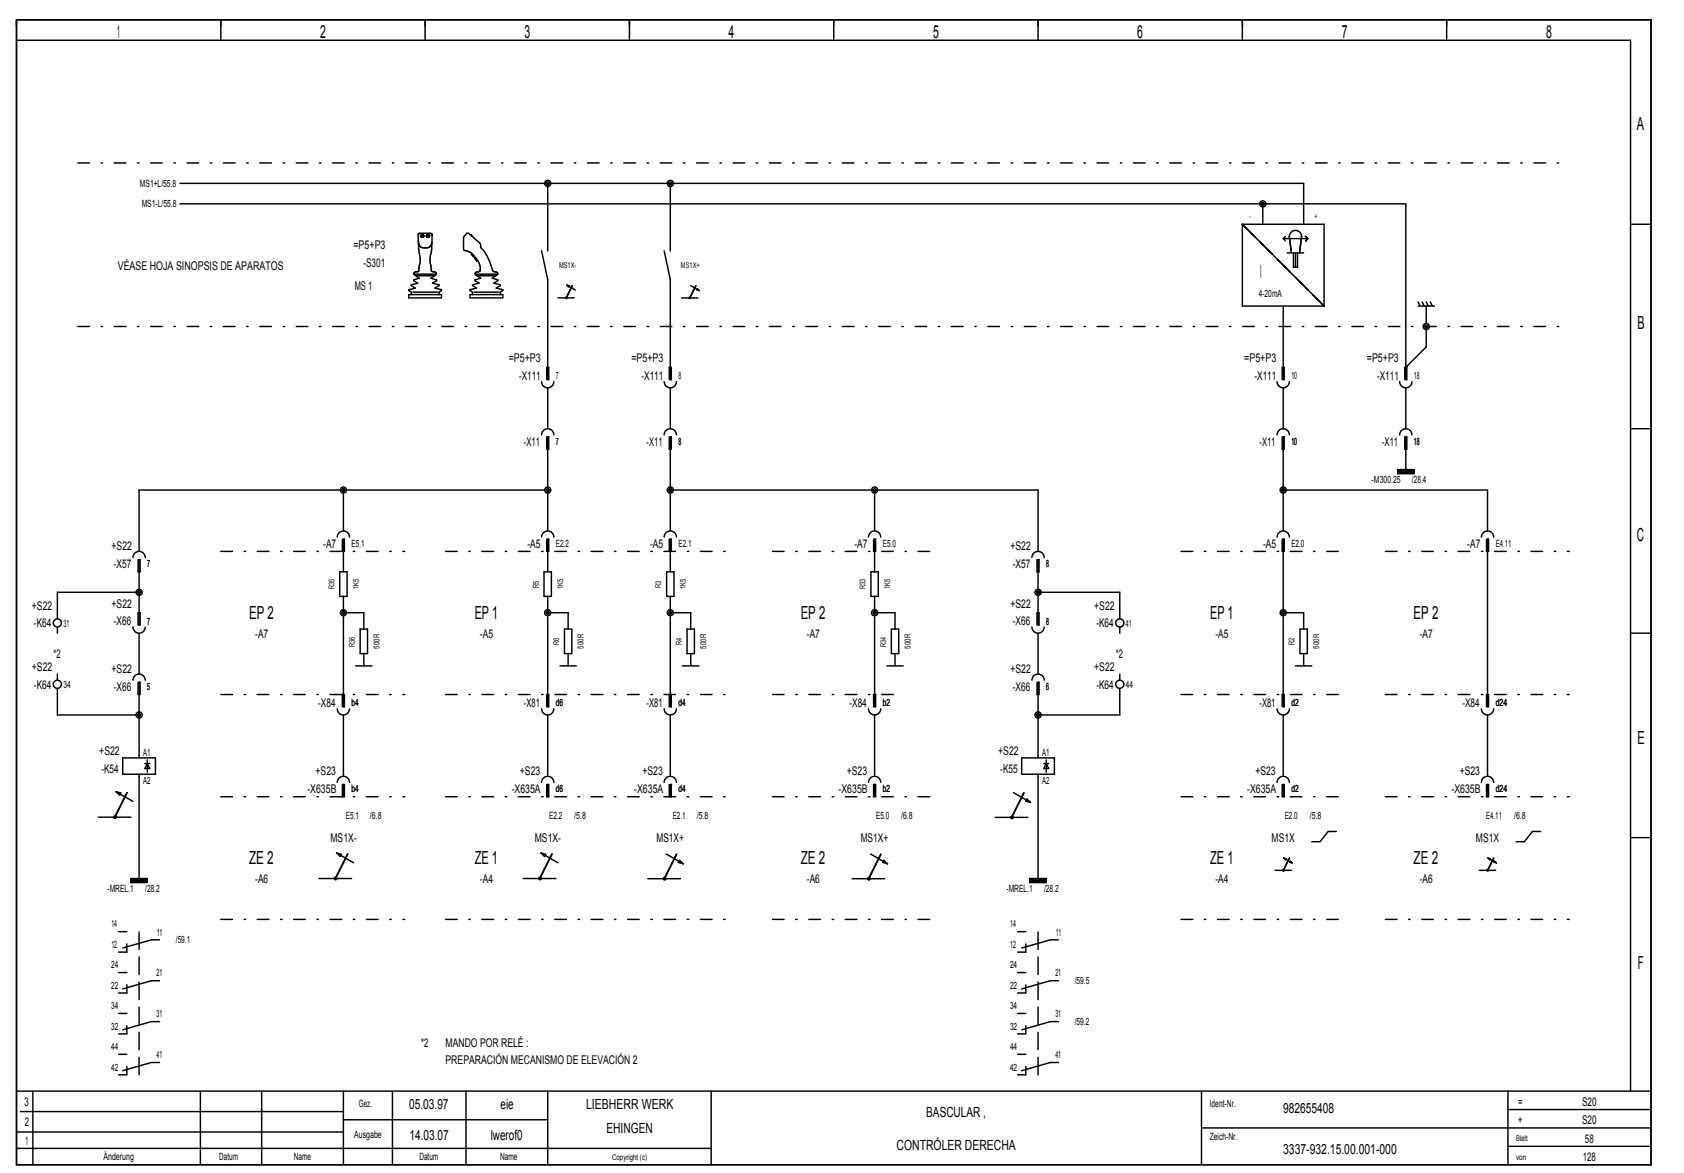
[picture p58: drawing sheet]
<svg xmlns="http://www.w3.org/2000/svg" width="408mm" height="284mm" viewBox="0 0 408 284" stroke-linecap="round" stroke-linejoin="round" font-family="sans-serif">
<defs><g id="words">
<g font-size="4.4">
<text x="28.4" y="9.3">1</text>
<text x="77.5" y="9.3">2</text>
<text x="127.1" y="9.3">3</text>
<text x="176.5" y="9.3">4</text>
<text x="226.1" y="9.3">5</text>
<text x="275.5" y="9.3">6</text>
<text x="325.1" y="9.3">7</text>
<text x="374.6" y="9.3">8</text>
<text x="396.6" y="31.6">A</text>
<text x="305.3" y="67.2">I</text>
<text x="396.7" y="79.6">B</text>
<text x="396.6" y="131.1">C</text>
<text x="60.3" y="149.9">EP 2</text>
<text x="115" y="149.9">EP 1</text>
<text x="194" y="149.9">EP 2</text>
<text x="293.2" y="149.9">EP 1</text>
<text x="342.5" y="149.9">EP 2</text>
<text x="396.7" y="180.1">E</text>
<text x="60.3" y="209.3">ZE 2</text>
<text x="115" y="209.3">ZE 1</text>
<text x="194" y="209.3">ZE 2</text>
<text x="293.2" y="209.3">ZE 1</text>
<text x="342.5" y="209.3">ZE 2</text>
<text x="396.8" y="234.5">F</text>
</g>
<g font-size="3.4">
<text x="99.2" y="268.5">05.03.97</text>
<text x="121.3" y="268.5">eie</text>
<text x="142" y="268.5">LIEBHERR WERK</text>
<text x="310.9" y="269.5">982655408</text>
<text x="99.2" y="275.9">14.03.07</text>
<text x="118.9" y="275.9">lwerof0</text>
<text x="146.9" y="274.4">EHINGEN</text>
<text x="224.4" y="270.4">BASCULAR ,</text>
<text x="217.2" y="278.4">CONTRÓLER DERECHA</text>
<text x="310.9" y="279.4">3337­932.15.00.001­000</text>
</g>
<g font-size="2.9">
<text x="28.5" y="65.3">VÉASE HOJA SINOPSIS DE APARATOS</text>
<text x="85.6" y="60.3">=P5+P3</text>
<text x="88.1" y="64.6">­S301</text>
<text x="85.9" y="70.2">MS 1</text>
<text x="123.3" y="87.7">=P5+P3</text>
<text x="153" y="87.7">=P5+P3</text>
<text x="301.5" y="87.7">=P5+P3</text>
<text x="331.2" y="87.7">=P5+P3</text>
<text x="125.7" y="92">­X111</text>
<text x="155.4" y="92">­X111</text>
<text x="303.9" y="92">­X111</text>
<text x="333.6" y="92">­X111</text>
<text x="127" y="107.9">­X11</text>
<text x="156.7" y="107.9">­X11</text>
<text x="305.2" y="107.9">­X11</text>
<text x="334.9" y="107.9">­X11</text>
<text x="27" y="133.2">+S22</text>
<text x="27.6" y="137.6">­X57</text>
<text x="78.3" y="132.6">­A7</text>
<text x="127.8" y="132.6">­A5</text>
<text x="157.5" y="132.6">­A5</text>
<text x="207" y="132.6">­A7</text>
<text x="244.8" y="133.2">+S22</text>
<text x="245.4" y="137.6">­X57</text>
<text x="306" y="132.6">­A5</text>
<text x="355.5" y="132.6">­A7</text>
<text x="7.7" y="147.6">+S22</text>
<text x="27" y="147.1">+S22</text>
<text x="244.8" y="147.1">+S22</text>
<text x="265.1" y="147.6">+S22</text>
<text x="8.2" y="151.9">­K64</text>
<text x="27.6" y="151.4">­X66</text>
<text x="61.8" y="154.4">­A7</text>
<text x="116.3" y="154.4">­A5</text>
<text x="195.5" y="154.4">­A7</text>
<text x="245.4" y="151.4">­X66</text>
<text x="265.6" y="151.9">­K64</text>
<text x="294.5" y="154.4">­A5</text>
<text x="344" y="154.4">­A7</text>
<text x="13" y="159.3">*2</text>
<text x="270.4" y="159.3">*2</text>
<text x="7.7" y="162.4">+S22</text>
<text x="8.2" y="166.8">­K64</text>
<text x="27" y="162.9">+S22</text>
<text x="27.6" y="167.3">­X66</text>
<text x="244.8" y="162.9">+S22</text>
<text x="245.4" y="167.3">­X66</text>
<text x="265.1" y="162.4">+S22</text>
<text x="265.6" y="166.8">­K64</text>
<text x="77.1" y="171.2">­X84</text>
<text x="127" y="171.2">­X81</text>
<text x="156.7" y="171.2">­X81</text>
<text x="205.8" y="171.2">­X84</text>
<text x="305.2" y="171.2">­X81</text>
<text x="354.3" y="171.2">­X84</text>
<text x="24.1" y="182.7">+S22</text>
<text x="241.9" y="182.7">+S22</text>
<text x="24.6" y="187.1">­K54</text>
<text x="76.5" y="187.7">+S23</text>
<text x="126" y="187.7">+S23</text>
<text x="155.7" y="187.7">+S23</text>
<text x="205.2" y="187.7">+S23</text>
<text x="242.4" y="187.1">­K55</text>
<text x="304.2" y="187.7">+S23</text>
<text x="353.7" y="187.7">+S23</text>
<text x="74.5" y="192">­X635B</text>
<text x="124" y="192">­X635A</text>
<text x="153.7" y="192">­X635A</text>
<text x="203.2" y="192">­X635B</text>
<text x="302.2" y="192">­X635A</text>
<text x="351.7" y="192">­X635B</text>
<text x="80.1" y="203.9">MS1X­</text>
<text x="129.6" y="203.9">MS1X­</text>
<text x="159" y="203.9">MS1X+</text>
<text x="208.5" y="203.9">MS1X+</text>
<text x="308.1" y="203.9">MS1X</text>
<text x="357.6" y="203.9">MS1X</text>
<text x="61.8" y="213.8">­A6</text>
<text x="116.3" y="213.8">­A4</text>
<text x="195.5" y="213.8">­A6</text>
<text x="294.5" y="213.8">­A4</text>
<text x="344" y="213.8">­A6</text>
<text x="102.1" y="253.4">*2</text>
<text x="107.9" y="253.4">MANDO POR RELÉ :</text>
<text x="107.9" y="257.6">PREPARACIÓN MECANISMO DE ELEVACIÓN 2</text>
<text x="5.9" y="267.8">3</text>
<text x="367.8" y="267.8">=</text>
<text x="383.3" y="267.8">S20</text>
<text x="6" y="272.7">2</text>
<text x="367.8" y="272.2">+</text>
<text x="383.3" y="272.2">S20</text>
<text x="6.2" y="277.2">1</text>
<text x="383.5" y="281.1">128</text>
<text x="384" y="276.7">58</text>
</g>
<g font-size="2.4">
<text x="33.9" y="45.3">MS1+L/55.8</text>
<text x="34.3" y="50.2">MS1­L/55.8</text>
<text x="305" y="72">4­20mA</text>
<text x="134.7" y="91.8">7</text>
<text x="164.4" y="91.8">8</text>
<text x="312.9" y="91.8">10</text>
<text x="342.6" y="91.8">18</text>
<text x="134.7" y="107.6">7</text>
<text x="164.4" y="107.6">8</text>
<text x="312.9" y="107.6">10</text>
<text x="342.6" y="107.6">18</text>
<text x="332.3" y="117.1">­M300.25</text>
<text x="342.1" y="117.1">/28.4</text>
<text x="35.7" y="137.3">7</text>
<text x="85.2" y="132.4">E5.1</text>
<text x="134.7" y="132.4">E2.2</text>
<text x="164.4" y="132.4">E2.1</text>
<text x="213.9" y="132.4">E5.0</text>
<text x="253.5" y="137.3">8</text>
<text x="312.9" y="132.4">E2.0</text>
<text x="362.4" y="132.4">E4.11</text>
<text x="15.4" y="151.7">31</text>
<text x="35.7" y="151.2">7</text>
<text x="253.5" y="151.2">8</text>
<text x="272.8" y="151.7">41</text>
<text x="15.4" y="166.6">34</text>
<text x="35.7" y="167">5</text>
<text x="253.5" y="167">6</text>
<text x="272.8" y="166.6">44</text>
<text x="85.2" y="171">b4</text>
<text x="134.7" y="171">d6</text>
<text x="164.4" y="171">d4</text>
<text x="213.9" y="171">b2</text>
<text x="312.9" y="171">d2</text>
<text x="362.4" y="171">d24</text>
<text x="34.7" y="183">A1</text>
<text x="252.5" y="183">A1</text>
<text x="34.7" y="189.8">A2</text>
<text x="85.2" y="191.8">b4</text>
<text x="134.7" y="191.8">d6</text>
<text x="164.4" y="191.8">d4</text>
<text x="213.9" y="191.8">b2</text>
<text x="252.5" y="189.8">A2</text>
<text x="312.9" y="191.8">d2</text>
<text x="362.4" y="191.8">d24</text>
<text x="83.8" y="198.2">E5.1</text>
<text x="89.6" y="198.2">/6.8</text>
<text x="133.1" y="198.2">E2.2</text>
<text x="139.1" y="198.2">/5.8</text>
<text x="163" y="198.2">E2.1</text>
<text x="168.8" y="198.2">/5.8</text>
<text x="212.3" y="198.2">E5.0</text>
<text x="218.3" y="198.2">/6.8</text>
<text x="311.3" y="198.2">E2.0</text>
<text x="317.3" y="198.2">/5.8</text>
<text x="360.1" y="198.2">E4.11</text>
<text x="366.8" y="198.2">/6.8</text>
<text x="26.1" y="216.1">­MREL.1</text>
<text x="35.2" y="216.1">/28.2</text>
<text x="243.9" y="216.1">­MREL.1</text>
<text x="253" y="216.1">/28.2</text>
<text x="27" y="224.5">14</text>
<text x="38" y="226.5">11</text>
<text x="244.8" y="224.5">14</text>
<text x="255.8" y="226.5">11</text>
<text x="27" y="229.5">12</text>
<text x="42.6" y="228.4">/59.1</text>
<text x="244.8" y="229.5">12</text>
<text x="26.9" y="239.4">22</text>
<text x="26.9" y="234.4">24</text>
<text x="37.9" y="236.4">21</text>
<text x="244.7" y="239.4">22</text>
<text x="244.7" y="234.4">24</text>
<text x="255.7" y="236.4">21</text>
<text x="260.4" y="238.3">/59.5</text>
<text x="26.9" y="244.3">34</text>
<text x="244.7" y="244.3">34</text>
<text x="26.9" y="249.3">32</text>
<text x="37.9" y="246.3">31</text>
<text x="244.7" y="249.3">32</text>
<text x="255.7" y="246.3">31</text>
<text x="260.4" y="248.2">/59.2</text>
<text x="26.9" y="254.2">44</text>
<text x="37.9" y="256.2">41</text>
<text x="244.7" y="254.2">44</text>
<text x="255.7" y="256.2">41</text>
<text x="26.9" y="259.2">42</text>
<text x="244.7" y="259.2">42</text>
<text x="87" y="268">Gez.</text>
<text x="293.1" y="268">Ident­Nr.</text>
<text x="85.8" y="275.5">Ausgabe</text>
<text x="293.1" y="275.9">Zeich­Nr.</text>
<text x="25.1" y="280.9">Änderung</text>
<text x="53.1" y="280.9">Datum</text>
<text x="71.2" y="280.9">Name</text>
<text x="101.6" y="280.9">Datum</text>
<text x="121.2" y="280.9">Name</text>
</g>
<g font-size="1.9">
<text x="302.8" y="53.1">­</text>
<text x="318.5" y="53.1">+</text>
<text x="135.4" y="65">MS1X­</text>
<text x="165" y="65">MS1X+</text>
<text x="81" y="142.7" transform="rotate(-90 81 142.7)">R35</text>
<text x="87" y="142.7" transform="rotate(-90 87 142.7)">1K5</text>
<text x="130.5" y="142.3" transform="rotate(-90 130.5 142.3)">R5</text>
<text x="136.5" y="142.7" transform="rotate(-90 136.5 142.7)">1K5</text>
<text x="160.2" y="142.3" transform="rotate(-90 160.2 142.3)">R3</text>
<text x="166.2" y="142.7" transform="rotate(-90 166.2 142.7)">1K5</text>
<text x="209.7" y="142.7" transform="rotate(-90 209.7 142.7)">R33</text>
<text x="215.7" y="142.7" transform="rotate(-90 215.7 142.7)">1K5</text>
<text x="86" y="156.6" transform="rotate(-90 86 156.6)">R36</text>
<text x="91.9" y="157" transform="rotate(-90 91.9 157)">500R</text>
<text x="135.5" y="156.1" transform="rotate(-90 135.5 156.1)">R6</text>
<text x="141.4" y="157" transform="rotate(-90 141.4 157)">500R</text>
<text x="165.2" y="156.1" transform="rotate(-90 165.2 156.1)">R4</text>
<text x="171.1" y="157" transform="rotate(-90 171.1 157)">500R</text>
<text x="214.7" y="156.6" transform="rotate(-90 214.7 156.6)">R34</text>
<text x="220.6" y="157" transform="rotate(-90 220.6 157)">500R</text>
<text x="313.7" y="156.1" transform="rotate(-90 313.7 156.1)">R2</text>
<text x="319.6" y="157" transform="rotate(-90 319.6 157)">500R</text>
<text x="148.3" y="280.8">Copyright (c)</text>
<text x="367.3" y="280.8">von</text>
<text x="367.3" y="276.4">Blatt</text>
</g>
</g></defs>
<g fill="none" stroke="#000" stroke-width=".35">
<path d="M4 4.8h396v277.2h-396zM4 9.7h391.1v254.5M53.5 4.8v4.9M103 4.8v4.9M152.5 4.8v4.9M202 4.8v4.9M251.5 4.8v4.9M301 4.8v4.9M350.5 4.8v4.9M43.6 49.3h297v42.6h.2v-3h-.4v3M43.6 44.4h272.2v9.9M101.4 58.3a1.7 1.7 0 0 0 1.1 1.7 1.7 1.7 0 0 0 1.9-.6l.2-.9"/>
<path d="M101.4 56.6l2.8-.1 .4 .2v3.5a9 9 0 0 0 .1 5.5 1.17 1.17 0 0 1 1.1 .7h-5.6a1.45 1.45 0 0 1 1.2-.8l.1-.5a8.4 8.4 0 0 0-.1-4.9zM113.1 56.5h.4l2.8 2.4 .2 .9a16.4 16.4 0 0 1 3 5.9 1.17 1.17 0 0 1 1.1 .7h-5.5a1.45 1.45 0 0 1 1.2-.8 4.9 4.9 0 0 0-3.8-5l-.2-.2v-2.9zM113.9 56.9l.4 .1 .2 .3M132.7 44.4v16.3M162.4 44.4v16.3M301 54.3v19.8h19.8M301 54.3h19.8v19.8M301 54.3l19.8 19.8M305.9 49.3v5M310.9 57.8h5.9M316.2 57.2l.6 .5M316.8 57.8l-.5 .7"/>
<path d="M316.8 57.8l-.2 .1M395.1 54.3h4.9M99 71.3h8v.8h-8zM100 70.7h6M100.4 66.4v.2l1.2 .8-1.4 .4v.2l1 .6-1.6 .4v.1l1 .6-1.6 .4v.2l.6 .4v.6M100.8 66.8h4.4M105.6 66.4v.2l-1.2 .8 1.4 .4v.2l-1 .6 1.6 .4v.1l-1 .6 1.6 .4v.2l-.6 .4v.6M113.9 71.3h7.9v.8h-7.9zM114.4 61.4l-.2 .2 1.3 1.6 .2-.1M114.9 70.7h5.9M115.3 66.4v.2l1.2 .8-1.4 .4v.2l1 .6-1.6 .4v.1l1 .6-1.6 .4v.2l.6 .4v.6M115.7 66.8h4.3"/>
<path d="M120.4 66.4v.2l-1.2 .8 1.4 .4v.2l-1 .6 1.6 .4v.1l-1 .6 1.6 .4v.2l-.6 .4v.6M131.2 60.7l1.5 7v24.2h.2v-3h-.4v3M135.2 72.1h3.9M137.3 69l2.1 1.2M137.3 69l.6 .2-.1 .3zM138.6 69.1l-1.4 3M138.7 69.1l-1.5 3M160.9 60.7l1.5 7v24.2h.2v-3h-.4v3M165.1 72.1h4M167.4 69.1l2 1.2M168.6 69.2l-1.5 2.9M169 69.9l.4 .4-.6-.1z"/>
<path d="M310.9 74.1v17.8h.2v-3h-.4v3M311.9 61.2h3.9M312.9 61.2l-.5-3.9a1.48 1.48 0 0 1 1.5-1.5 1.48 1.48 0 0 1 1.5 1.5l-.5 3.9M313.4 61.2v3.5h1v-3.5M313.9 61.2v3.5M343.6 74.1h3.9M343.6 73.1l.5 1M344.6 73.1l.5 1M345.5 73.1l.5 1M345.5 79v5l-4.9 4.9M346.5 73.1l.5 1M131.2 92.4a1.49 1.49 0 0 0 1.5 1.5 1.49 1.49 0 0 0 1.5-1.5"/>
<path d="M132.7 93.9v9.9M160.9 92.4a1.49 1.49 0 0 0 1.5 1.5 1.49 1.49 0 0 0 1.5-1.5M162.4 93.9v9.9M309.4 92.4a1.48 1.48 0 0 0 1.5 1.5 1.48 1.48 0 0 0 1.5-1.5M310.9 93.9v9.9M339.1 92.4a1.49 1.49 0 0 0 1.5 1.5 1.49 1.49 0 0 0 1.5-1.5M340.6 93.9v9.9M83.2 118.6v9.9M131.2 105.3a1.49 1.49 0 0 1 1.5-1.5 1.49 1.49 0 0 1 1.5 1.5M132.5 105.8v2.9h.4v-2.9h-.2v22.7M132.7 118.6h-99v14.9M160.9 105.3a1.49 1.49 0 0 1 1.5-1.5 1.49 1.49 0 0 1 1.5 1.5"/>
<path d="M162.2 105.8v2.9h.4v-2.9h-.2v22.7M162.4 118.6h89.1v14.9M211.9 118.6v9.9M309.4 105.3a1.48 1.48 0 0 1 1.5-1.5 1.48 1.48 0 0 1 1.5 1.5M310.7 105.8v2.9h.4v-2.9h-.2v22.7M310.9 118.6h49.5v9.9M338.6 113.7h4v1h-4zM338.6 114.6h4M338.6 114.5h4M338.6 114.4h4M338.6 114.3h4M338.6 114.2h4"/>
<path d="M338.6 114.1h4M338.6 114h4M338.6 113.9h4M338.6 113.8h4M339.1 105.3a1.49 1.49 0 0 1 1.5-1.5 1.49 1.49 0 0 1 1.5 1.5M340.4 105.8v2.9h.4v-2.9h-.2v7.9M395.1 103.8h4.9M32.2 135a1.49 1.49 0 0 1 1.5-1.5 1.49 1.49 0 0 1 1.5 1.5M33.5 135.5v2.9h.4v-2.9h-.2v15.8h.2v-3h-.4v3M81.7 130a1.49 1.49 0 0 1 1.5-1.5 1.49 1.49 0 0 1 1.5 1.5M82.3 138.4h1.8v6h-1.8zM83 130.5v3h.4v-3h-.2v7.9"/>
<path d="M131.2 130a1.49 1.49 0 0 1 1.5-1.5 1.49 1.49 0 0 1 1.5 1.5M131.8 138.4h1.8v6h-1.8zM132.5 130.5v3h.4v-3h-.2v7.9M160.9 130a1.49 1.49 0 0 1 1.5-1.5 1.49 1.49 0 0 1 1.5 1.5M161.5 138.4h1.8v6h-1.8zM162.2 130.5v3h.4v-3h-.2v7.9M210.4 130a1.48 1.48 0 0 1 1.5-1.5 1.48 1.48 0 0 1 1.5 1.5M211 138.4h1.8v6h-1.8zM211.7 130.5v3h.4v-3h-.2v7.9M250 135a1.48 1.48 0 0 1 1.5-1.5 1.48 1.48 0 0 1 1.5 1.5M251.3 135.5v2.9h.4v-2.9h-.2v15.8h.2v-3h-.4v3M309.4 130a1.48 1.48 0 0 1 1.5-1.5 1.48 1.48 0 0 1 1.5 1.5"/>
<path d="M310.7 130.5v3h.4v-3h-.2v40.6h.2v-3h-.4v3M358.9 130a1.48 1.48 0 0 1 1.5-1.5 1.48 1.48 0 0 1 1.5 1.5M360.2 130.5v3h.4v-3h-.2v40.6h.2v-3h-.4v3M13.9 151.8v1.5M32.2 151.8a1.49 1.49 0 0 0 1.5 1.5 1.49 1.49 0 0 0 1.5-1.5M33.7 153.3v9.9M33.7 143.4h-19.8v6.4M83.2 144.4v26.7h.2v-3h-.4v3M83.2 148.3h4.9v4M87.3 152.3h1.7v5.9h-1.7zM88.1 158.2v3M132.7 144.4v26.7h.2v-3h-.4v3"/>
<path d="M132.7 148.3h5v4M136.8 152.3h1.7v5.9h-1.7zM137.7 158.2v3M162.4 144.4v26.7h.2v-3h-.4v3M162.4 148.3h5v4M166.5 152.3h1.7v5.9h-1.7zM167.4 158.2v3M211.9 144.4v26.7h.2v-3h-.4v3M211.9 148.3h4.9v4M216 152.3h1.7v5.9h-1.7zM216.8 158.2v3M250 151.8a1.48 1.48 0 0 0 1.5 1.5 1.48 1.48 0 0 0 1.5-1.5"/>
<path d="M251.5 153.3v9.9M251.5 143.4h19.8v6.4M271.3 151.8v1.5M310.9 148.3h4.9v4M315 152.3h1.7v5.9h-1.7zM315.8 158.2v3M395.1 153.3h4.9M13.9 163.2v1.5M13.9 166.7v6.4h19.8M32.2 164.7a1.49 1.49 0 0 1 1.5-1.5 1.49 1.49 0 0 1 1.5 1.5M33.5 165.2v2.9h.4v-2.9h-.2v18.3M81.7 171.6a1.49 1.49 0 0 0 1.5 1.5 1.49 1.49 0 0 0 1.5-1.5"/>
<path d="M83.2 173.1v14.8M86.2 161.2h3.9M131.2 171.6a1.49 1.49 0 0 0 1.5 1.5 1.49 1.49 0 0 0 1.5-1.5M132.7 173.1v14.8M135.7 161.2h3.9M160.9 171.6a1.49 1.49 0 0 0 1.5 1.5 1.49 1.49 0 0 0 1.5-1.5M162.4 173.1v14.8M165.4 161.2h3.9M210.4 171.6a1.48 1.48 0 0 0 1.5 1.5 1.48 1.48 0 0 0 1.5-1.5M211.9 173.1v14.8M214.9 161.2h3.9M250 164.7a1.48 1.48 0 0 1 1.5-1.5 1.48 1.48 0 0 1 1.5 1.5"/>
<path d="M251.3 165.2v2.9h.4v-2.9h-.2v18.3M271.3 163.2v1.5M271.3 166.7v6.4h-19.8M309.4 171.6a1.48 1.48 0 0 0 1.5 1.5 1.48 1.48 0 0 0 1.5-1.5M310.9 173.1v14.8M313.9 161.2h3.9M358.9 171.6a1.48 1.48 0 0 0 1.5 1.5 1.48 1.48 0 0 0 1.5-1.5M360.4 173.1v14.8M23.8 197.8h7.9M28.1 191.7l1.2 .3-.3 .5zM28.1 191.7l4.1 2.3M29.7 183.5h8v4h-8z"/>
<path d="M30.7 191.9l-2.9 5.9M30.8 191.9l-2.9 5.9M33.7 187.5v25.2M35.1 184.9h1.2M35.7 184v3M35.7 184.9l.6 1.2h-1.2zM81.7 189.4a1.49 1.49 0 0 1 1.5-1.5 1.49 1.49 0 0 1 1.5 1.5M83 189.9v3h.4v-3h-.2v3M131.2 189.4a1.49 1.49 0 0 1 1.5-1.5 1.49 1.49 0 0 1 1.5 1.5M132.5 189.9v3h.4v-3h-.2v3M160.9 189.4a1.49 1.49 0 0 1 1.5-1.5 1.49 1.49 0 0 1 1.5 1.5M162.2 189.9v3h.4v-3h-.2v3"/>
<path d="M210.4 189.4a1.48 1.48 0 0 1 1.5-1.5 1.48 1.48 0 0 1 1.5 1.5M211.7 189.9v3h.4v-3h-.2v3M241.1 197.9h7.9M245.6 191.9l4.1 2.4M247.5 183.5h8v4h-8zM248 192l-2.9 5.9M248.1 192l-2.9 5.9M248.8 193.4l.9 .9-1.2-.4zM251.5 187.5v25.2M252.9 184.9h1.2M253.5 184.9l.6 1.2h-1.2zM253.5 184v3"/>
<path d="M309.4 189.4a1.48 1.48 0 0 1 1.5-1.5 1.48 1.48 0 0 1 1.5 1.5M310.7 189.9v3h.4v-3h-.2v3M358.9 189.4a1.48 1.48 0 0 1 1.5-1.5 1.48 1.48 0 0 1 1.5 1.5M360.2 189.9v3h.4v-3h-.2v3M31.7 212.7h4v1h-4zM31.7 213.6h4M31.7 213.5h4M31.7 213.4h4M31.7 213.3h4M31.7 213.2h4M31.7 213.1h4M31.7 213h4"/>
<path d="M31.7 212.9h4M31.7 212.8h4M77.3 212.7h7.9M81.5 206.5l1.2 .3-.3 .6zM81.5 206.5l4.2 2.4M84.2 206.8l-3 5.9M84.3 206.8l-3 5.9M126.8 212.7h7.9M131 206.5l4.2 2.4M131 206.5l1.2 .3-.3 .6zM133.7 206.8l-3 5.9M133.8 206.8l-3 5.9"/>
<path d="M156.9 212.7h8M161.4 206.8l4.1 2.3M163.9 206.8l-3 5.9M164 206.8l-3 5.9M164.6 208.3l.9 .8-1.1-.3zM206.4 212.7h8M210.9 206.8l4.1 2.3M213.4 206.8l-3 5.9M213.5 206.8l-3 5.9M214.1 208.3l.9 .8-1.1-.3zM249.5 212.7h4v1h-4zM249.5 213.6h4"/>
<path d="M249.5 213.5h4M249.5 213.4h4M249.5 213.3h4M249.5 213.2h4M249.5 213.1h4M249.5 213h4M249.5 212.9h4M249.5 212.8h4M308.9 210.7h4M311 207.7l2.1 1.2M311 207.7l.6 .2-.2 .3zM312.4 207.7l-1.5 3"/>
<path d="M312.6 208.5l.5 .4-.6-.1zM323.8 201.3h-2l-2 2.5h-2M358.4 210.7h4M360.4 210.7l1.5-3-1.5 3M360.5 207.7l2.1 1.2M360.5 207.7l.6 .2-.2 .3zM362.1 208.5l.5 .4-.6-.1zM373.3 201.3h-2l-2 2.5h-2M395.1 202.8h4.9M28.8 235.5h1.9M28.8 225.6h1.9M30.7 228.5v2h-1.9"/>
<path d="M30.7 238.4v2h-1.9M38.7 237.4h-2l-7 2M38.7 227.5h-2l-7 2M246.6 235.5h1.9M246.6 225.6h1.9M248.5 238.4v2h-1.9M248.5 228.5v2h-1.9M256.5 237.4h-2l-7 2M256.5 227.5h-2l-7 2M28.8 255.3h1.9M28.8 245.4h1.9M30.7 248.3v2h-1.9"/>
<path d="M30.7 258.2v2h-1.9M38.7 257.2h-2l-7 2M38.7 247.3h-2l-7 2M246.6 255.3h1.9M246.6 245.4h1.9M248.5 258.2v2h-1.9M248.5 248.3v2h-1.9M256.5 257.2h-2l-7 2M256.5 247.3h-2l-7 2M4 278h168.3M4 274.1h79.2M4 264.2h396"/>
<path d="M5 269.1h78.2M8 264.2v17.8M48.5 264.2v17.8M63.4 264.2v17.8M83.2 264.2v17.8M83.2 271.1h49.5M95.1 264.2v17.8M112.9 264.2v17.8M132.7 264.2v17.8M172.3 264.2v17.8M291.1 264.2v17.8M291.1 273.1h108.9"/>
<path d="M365.4 264.2v17.8M365.4 277.5h34.6M365.4 268.6h34.6"/>
<circle cx="102.3" cy="57.1" r=".36"/>
<circle cx="103.7" cy="57.1" r=".36"/>
<circle cx="132.7" cy="44.4" r=".37"/>
<circle cx="132.7" cy="44.4" r=".74"/>
<circle cx="162.4" cy="44.4" r=".74"/>
<circle cx="162.4" cy="44.4" r=".37"/>
<circle cx="305.9" cy="49.3" r=".37"/>
<circle cx="305.9" cy="49.3" r=".74"/>
<circle cx="137.2" cy="72.1" r=".15"/>
<circle cx="137.2" cy="72.1" r=".1"/>
<circle cx="137.2" cy="72.1" r=".05"/>
<circle cx="167.1" cy="72.1" r=".05"/>
<circle cx="167.1" cy="72.1" r=".15"/>
<circle cx="167.1" cy="72.1" r=".1"/>
<circle cx="345.5" cy="79" r=".74"/>
<circle cx="345.5" cy="79" r=".37"/>
<circle cx="83.2" cy="118.6" r=".74"/>
<circle cx="83.2" cy="118.6" r=".37"/>
<circle cx="132.7" cy="118.6" r=".74"/>
<circle cx="132.7" cy="118.6" r=".37"/>
<circle cx="162.4" cy="118.6" r=".74"/>
<circle cx="162.4" cy="118.6" r=".37"/>
<circle cx="211.9" cy="118.6" r=".74"/>
<circle cx="211.9" cy="118.6" r=".37"/>
<circle cx="310.9" cy="118.6" r=".74"/>
<circle cx="310.9" cy="118.6" r=".37"/>
<circle cx="13.9" cy="150.8" r=".99"/>
<circle cx="33.7" cy="143.4" r=".74"/>
<circle cx="33.7" cy="143.4" r=".37"/>
<circle cx="83.2" cy="148.3" r=".74"/>
<circle cx="83.2" cy="148.3" r=".37"/>
<circle cx="132.7" cy="148.3" r=".37"/>
<circle cx="132.7" cy="148.3" r=".74"/>
<circle cx="162.4" cy="148.3" r=".74"/>
<circle cx="162.4" cy="148.3" r=".37"/>
<circle cx="211.9" cy="148.3" r=".74"/>
<circle cx="211.9" cy="148.3" r=".37"/>
<circle cx="251.5" cy="143.4" r=".37"/>
<circle cx="251.5" cy="143.4" r=".74"/>
<circle cx="271.3" cy="150.8" r=".99"/>
<circle cx="310.9" cy="148.3" r=".37"/>
<circle cx="310.9" cy="148.3" r=".74"/>
<circle cx="13.9" cy="165.7" r=".99"/>
<circle cx="33.7" cy="173.1" r=".37"/>
<circle cx="33.7" cy="173.1" r=".74"/>
<circle cx="251.5" cy="173.1" r=".37"/>
<circle cx="251.5" cy="173.1" r=".74"/>
<circle cx="271.3" cy="165.7" r=".99"/>
<circle cx="27.9" cy="197.8" r=".3"/>
<circle cx="27.9" cy="197.8" r=".1"/>
<circle cx="27.9" cy="197.8" r=".2"/>
<circle cx="245.2" cy="197.9" r=".3"/>
<circle cx="245.2" cy="197.9" r=".1"/>
<circle cx="245.2" cy="197.9" r=".2"/>
<circle cx="81.3" cy="212.7" r=".3"/>
<circle cx="81.3" cy="212.7" r=".2"/>
<circle cx="81.3" cy="212.7" r=".1"/>
<circle cx="130.8" cy="212.7" r=".3"/>
<circle cx="130.8" cy="212.7" r=".1"/>
<circle cx="130.8" cy="212.7" r=".2"/>
<circle cx="161" cy="212.7" r=".3"/>
<circle cx="161" cy="212.7" r=".1"/>
<circle cx="161" cy="212.7" r=".2"/>
<circle cx="210.5" cy="212.7" r=".3"/>
<circle cx="210.5" cy="212.7" r=".2"/>
<circle cx="210.5" cy="212.7" r=".1"/>
<circle cx="310.9" cy="210.7" r=".1"/>
<circle cx="310.9" cy="210.7" r=".15"/>
<circle cx="310.9" cy="210.7" r=".05"/>
<circle cx="360.4" cy="210.7" r=".1"/>
<circle cx="360.4" cy="210.7" r=".05"/>
<circle cx="360.4" cy="210.7" r=".15"/>
</g>
<path d="M301 54.3l19.8 19.8M310.9 57.8l.5 .5M310.9 57.8l.5-.5M316.3 58.3l.5-.5M316.3 57.3l.5 .5M345.5 78.1v-4M33.7 260.2v-35.6M251.5 260.2v-35.6" fill="none" stroke="#000" stroke-width=".35" stroke-dasharray="4.2 1.8"/>
<g fill="none" stroke="#000" stroke-width=".35" stroke-dasharray="2.8 2.8 .4 2.8">
<path d="M18.9 39.4h361.3M18.9 79h361.3M53.5 133.5h44.6M107.9 133.5h69.3M187.1 133.5h39.7M286.2 133.5h39.5M335.6 133.5h44.6M53.5 168.1h44.6M107.9 168.1h69.3M187.1 168.1h29.7M286.2 168.1h39.5M335.6 168.1h44.6"/>
<path d="M53.5 192.9h44.6M107.9 192.9h69.3M187.1 192.9h39.7M286.2 192.9h39.5M335.6 192.9h44.6M53.5 222.6h44.6M107.9 222.6h69.3M187.1 222.6h39.7M286.2 222.6h39.5M335.6 222.6h44.6"/>
</g>
<use href="#words"/>
</svg>
